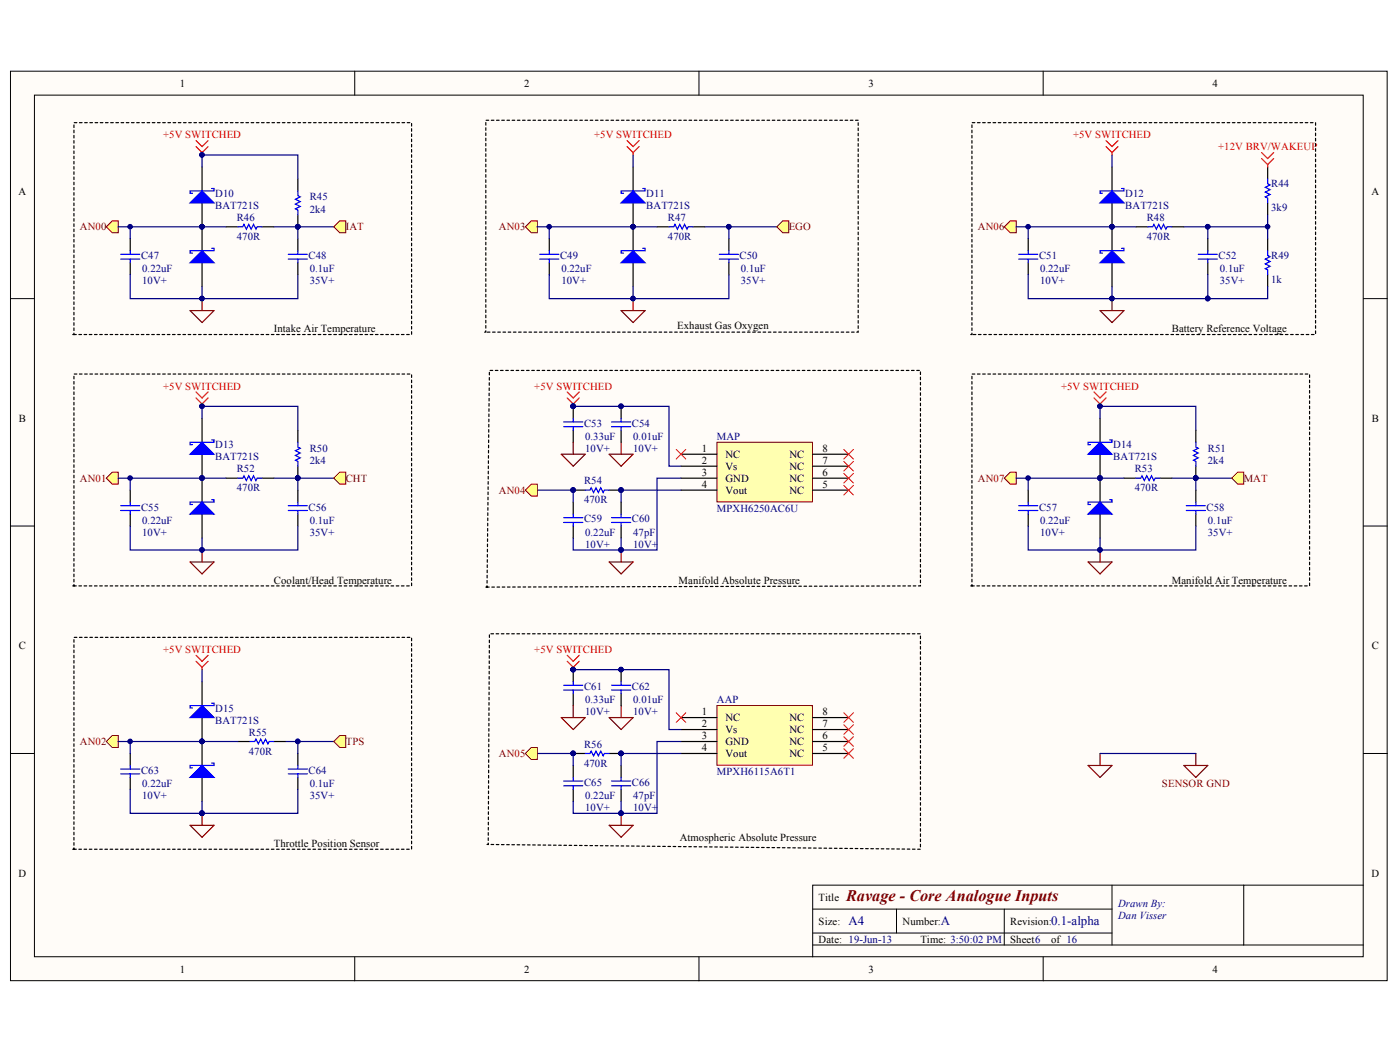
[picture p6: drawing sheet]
<svg xmlns="http://www.w3.org/2000/svg" width="271mm" height="204mm" viewBox="0 0 271 204" stroke-linecap="round" stroke-linejoin="round" font-family="sans-serif">
<defs><g id="words">
<text font-size="3.1" fill="#800000" x="163.8" y="174.3">Ravage - Core Analogue Inputs</text>
<g font-size="2.5" fill="#000080">
<text x="164.2" y="179">A4</text>
<text x="182.1" y="179">A</text>
<text x="203.4" y="179">0.1-alpha</text>
</g>
<g font-size="2.1">
<text x="34.8" y="16.8">1</text>
<text x="101.4" y="16.8">2</text>
<text x="168.1" y="16.8">3</text>
<text x="234.7" y="16.8">4</text>
<text x="3.6" y="37.6">A</text>
<text x="265.4" y="37.6">A</text>
<text x="53" y="64.3">Intake Air Temperature</text>
<text x="131.1" y="63.6">Exhaust Gas Oxygen</text>
<text x="226.8" y="64.3">Battery Reference Voltage</text>
<text x="3.6" y="81.6">B</text>
<text x="265.5" y="81.6">B</text>
<text x="135.9" y="87.4">1</text>
<text x="135.9" y="89.7">2</text>
<text x="140.4" y="88.6">NC</text>
<text x="152.8" y="88.6">NC</text>
<text x="159.1" y="89.7">7</text>
<text x="159.1" y="87.4">8</text>
<text x="135.9" y="92.1">3</text>
<text x="135.9" y="94.4">4</text>
<text x="140.4" y="90.9">Vs</text>
<text x="140.4" y="93.2">GND</text>
<text x="140.4" y="95.5">Vout</text>
<text x="152.8" y="95.5">NC</text>
<text x="152.8" y="93.2">NC</text>
<text x="152.8" y="90.9">NC</text>
<text x="159.1" y="94.4">5</text>
<text x="159.1" y="92.1">6</text>
<text x="53" y="112.9">Coolant/Head Temperature</text>
<text x="131.3" y="112.9">Manifold Absolute Pressure</text>
<text x="226.8" y="112.9">Manifold Air Temperature</text>
<text x="3.6" y="125.6">C</text>
<text x="265.5" y="125.6">C</text>
<text x="135.9" y="138.4">1</text>
<text x="135.9" y="140.7">2</text>
<text x="135.9" y="143">3</text>
<text x="140.4" y="139.5">NC</text>
<text x="140.4" y="141.8">Vs</text>
<text x="152.8" y="141.8">NC</text>
<text x="152.8" y="139.5">NC</text>
<text x="159.1" y="143">6</text>
<text x="159.1" y="140.7">7</text>
<text x="159.1" y="138.4">8</text>
<text x="135.9" y="145.3">4</text>
<text x="140.4" y="144.2">GND</text>
<text x="140.4" y="146.5">Vout</text>
<text x="152.8" y="146.5">NC</text>
<text x="152.8" y="144.2">NC</text>
<text x="159.1" y="145.3">5</text>
<text x="53" y="163.8">Throttle Position Sensor</text>
<text x="131.5" y="162.7">Atmospheric Absolute Pressure</text>
<text x="3.6" y="169.6">D</text>
<text x="265.4" y="169.6">D</text>
<text x="158.4" y="174.3">Title</text>
<text x="158.4" y="178.9">Size:</text>
<text x="174.7" y="178.9">Number:</text>
<text x="195.5" y="178.9">Revision:</text>
<text x="158.4" y="182.4">Date: 19-Jun-13</text>
<text x="178.1" y="182.4">Time: 3:50:02 PM</text>
<text x="195.5" y="182.4">Sheet6</text>
<text x="203.4" y="182.4">of 16</text>
<text x="34.8" y="188.2">1</text>
<text x="101.4" y="188.2">2</text>
<text x="168.1" y="188.2">3</text>
<text x="234.7" y="188.2">4</text>
</g>
<g font-size="2.1" fill="#f00">
<text x="31.6" y="26.7">+5V SWITCHED</text>
<text x="115" y="26.7">+5V SWITCHED</text>
<text x="207.7" y="26.7">+5V SWITCHED</text>
<text x="235.7" y="29.1">+12V BRV/WAKEUP</text>
<text x="31.6" y="75.4">+5V SWITCHED</text>
<text x="103.4" y="75.4">+5V SWITCHED</text>
<text x="205.3" y="75.4">+5V SWITCHED</text>
<text x="31.6" y="126.3">+5V SWITCHED</text>
<text x="103.4" y="126.3">+5V SWITCHED</text>
</g>
<g font-size="2.1" fill="#000080">
<text x="41.6" y="38.1">D10</text>
<text x="41.6" y="40.4">BAT721S</text>
<text x="59.9" y="41.1">2k4</text>
<text x="59.9" y="38.8">R45</text>
<text x="125.1" y="38.1">D11</text>
<text x="125.1" y="40.4">BAT721S</text>
<text x="217.8" y="38.1">D12</text>
<text x="217.8" y="40.4">BAT721S</text>
<text x="246" y="40.9">3k9</text>
<text x="246" y="36.3">R44</text>
<text x="45.8" y="46.4">470R</text>
<text x="45.8" y="42.7">R46</text>
<text x="129.3" y="46.4">470R</text>
<text x="129.3" y="42.7">R47</text>
<text x="221.9" y="46.4">470R</text>
<text x="221.9" y="42.7">R48</text>
<text x="27.3" y="50.2">C47</text>
<text x="27.5" y="52.7">0.22uF</text>
<text x="59.7" y="50.2">C48</text>
<text x="59.9" y="52.7">0.1uF</text>
<text x="108.4" y="50.2">C49</text>
<text x="108.6" y="52.7">0.22uF</text>
<text x="143.1" y="50.2">C50</text>
<text x="143.4" y="52.7">0.1uF</text>
<text x="201.1" y="50.2">C51</text>
<text x="201.3" y="52.7">0.22uF</text>
<text x="235.8" y="50.2">C52</text>
<text x="236.1" y="52.7">0.1uF</text>
<text x="246" y="50.2">R49</text>
<text x="27.5" y="55">10V+</text>
<text x="59.9" y="55">35V+</text>
<text x="108.6" y="55">10V+</text>
<text x="143.4" y="55">35V+</text>
<text x="201.3" y="55">10V+</text>
<text x="236.1" y="55">35V+</text>
<text x="246" y="54.8">1k</text>
<text x="113" y="82.6">C53</text>
<text x="122.3" y="82.6">C54</text>
<text x="41.6" y="86.7">D13</text>
<text x="41.6" y="89">BAT721S</text>
<text x="59.9" y="89.7">2k4</text>
<text x="59.9" y="87.4">R50</text>
<text x="113.2" y="85.1">0.33uF</text>
<text x="113.2" y="87.4">10V+</text>
<text x="122.5" y="85.1">0.01uF</text>
<text x="122.5" y="87.4">10V+</text>
<text x="138.7" y="85.1">MAP</text>
<text x="215.4" y="86.7">D14</text>
<text x="215.4" y="89">BAT721S</text>
<text x="233.7" y="89.7">2k4</text>
<text x="233.7" y="87.4">R51</text>
<text x="45.8" y="95.1">470R</text>
<text x="45.8" y="91.4">R52</text>
<text x="113" y="93.7">R54</text>
<text x="219.6" y="95.1">470R</text>
<text x="219.6" y="91.4">R53</text>
<text x="27.3" y="98.8">C55</text>
<text x="27.5" y="101.3">0.22uF</text>
<text x="59.7" y="98.8">C56</text>
<text x="59.9" y="101.3">0.1uF</text>
<text x="113" y="97.4">470R</text>
<text x="113" y="101.1">C59</text>
<text x="122.3" y="101.1">C60</text>
<text x="138.7" y="99">MPXH6250AC6U</text>
<text x="201.1" y="98.8">C57</text>
<text x="201.3" y="101.3">0.22uF</text>
<text x="233.5" y="98.8">C58</text>
<text x="233.7" y="101.3">0.1uF</text>
<text x="27.5" y="103.6">10V+</text>
<text x="59.9" y="103.6">35V+</text>
<text x="113.2" y="103.6">0.22uF</text>
<text x="113.2" y="105.9">10V+</text>
<text x="122.5" y="103.6">47pF</text>
<text x="122.5" y="105.9">10V+</text>
<text x="201.3" y="103.6">10V+</text>
<text x="233.7" y="103.6">35V+</text>
<text x="41.6" y="137.7">D15</text>
<text x="113" y="133.5">C61</text>
<text x="113.2" y="136.1">0.33uF</text>
<text x="122.3" y="133.5">C62</text>
<text x="122.5" y="136.1">0.01uF</text>
<text x="138.7" y="136.1">AAP</text>
<text x="41.6" y="140">BAT721S</text>
<text x="48.1" y="142.3">R55</text>
<text x="113.2" y="138.4">10V+</text>
<text x="122.5" y="138.4">10V+</text>
<text x="27.3" y="149.7">C63</text>
<text x="48.1" y="146">470R</text>
<text x="59.7" y="149.7">C64</text>
<text x="113" y="148.3">470R</text>
<text x="113" y="144.6">R56</text>
<text x="138.7" y="150">MPXH6115A6T1</text>
<text x="27.5" y="152.2">0.22uF</text>
<text x="27.5" y="154.6">10V+</text>
<text x="59.9" y="152.2">0.1uF</text>
<text x="59.9" y="154.6">35V+</text>
<text x="113" y="152">C65</text>
<text x="113.2" y="154.6">0.22uF</text>
<text x="122.3" y="152">C66</text>
<text x="122.5" y="154.6">47pF</text>
<text x="113.2" y="156.9">10V+</text>
<text x="122.5" y="156.9">10V+</text>
<text x="216.4" y="175.4">Drawn By:</text>
<text x="216.4" y="177.7">Dan Visser</text>
</g>
<g font-size="2.1" fill="#800000">
<text x="15.5" y="44.6">AN00</text>
<text x="66.9" y="44.6">IAT</text>
<text x="96.5" y="44.6">AN03</text>
<text x="152.6" y="44.6">EGO</text>
<text x="189.2" y="44.6">AN06</text>
<text x="15.5" y="93.2">AN01</text>
<text x="66.9" y="93.2">CHT</text>
<text x="96.5" y="95.5">AN04</text>
<text x="189.2" y="93.2">AN07</text>
<text x="240.7" y="93.2">MAT</text>
<text x="15.5" y="144.2">AN02</text>
<text x="66.9" y="144.2">TPS</text>
<text x="96.5" y="146.5">AN05</text>
<text x="224.9" y="152.2">SENSOR GND</text>
</g>
</g></defs>
<g fill="#fffcf8" stroke="#000" stroke-width=".19">
<path d="M2 13.8h266.4v175.9h-266.4z"/>
<path d="M6.7 18.4h257.1v166.7h-257.1z"/>
</g>
<g fill="none" stroke="#000" stroke-width=".19">
<path d="M68.6 13.8v4.6M135.3 13.8v4.6M201.9 13.8v4.6M2 57.8h4.7M263.9 57.8h4.6M2 101.8h4.7M263.9 101.8h4.6M2 145.8h4.7M263.9 145.8h4.6M157.3 175.9h57.9M173.5 175.9v4.6M194.3 175.9v6.9"/>
<path d="M215.2 171.2v11.6M240.7 171.2h-83.4v13.9M263.9 171.2h-23.2v11.6M68.6 185.1v4.7M135.3 185.1v4.7M157.3 182.8h106.6M157.3 180.5h57.9M201.9 185.1v4.7"/>
</g>
<path d="M39.1 57.8v2.3M122.5 57.8v2.3M215.2 57.8v2.3M36.8 60.1h4.6l-2.3 2.3zM120.2 60.1h4.6l-2.3 2.3zM212.9 60.1h4.6l-2.3 2.3zM36.8 108.7h4.6l-2.3 2.3zM39.1 106.4v2.3M210.6 108.7h4.6l-2.3 2.3zM212.9 106.4v2.3M36.8 159.7h4.6l-2.3 2.3zM39.1 157.3v2.4" fill="none" stroke="#800000" stroke-width=".23"/>
<g fill="#000080" stroke="#000080" stroke-width=".19">
<circle cx="39.1" cy="57.7" r=".44"/>
<circle cx="57.6" cy="43.9" r=".44"/>
<circle cx="25.2" cy="43.9" r=".44"/>
<circle cx="39.1" cy="106.4" r=".44"/>
<circle cx="57.6" cy="92.5" r=".44"/>
<circle cx="25.2" cy="92.5" r=".44"/>
<circle cx="39.1" cy="157.3" r=".44"/>
<circle cx="25.2" cy="143.4" r=".44"/>
<circle cx="57.6" cy="143.4" r=".44"/>
<circle cx="122.5" cy="57.7" r=".44"/>
<circle cx="106.3" cy="43.9" r=".44"/>
<circle cx="141" cy="43.9" r=".44"/>
<circle cx="215.2" cy="57.7" r=".44"/>
<circle cx="199" cy="43.9" r=".44"/>
<circle cx="233.7" cy="43.9" r=".44"/>
<circle cx="245.3" cy="43.9" r=".44"/>
<circle cx="233.7" cy="57.7" r=".44"/>
<circle cx="212.9" cy="106.4" r=".44"/>
<circle cx="231.4" cy="92.5" r=".44"/>
<circle cx="199" cy="92.5" r=".44"/>
<circle cx="39.1" cy="30" r=".44"/>
<circle cx="39.1" cy="78.6" r=".44"/>
<circle cx="110.9" cy="78.6" r=".44"/>
<circle cx="212.9" cy="78.6" r=".44"/>
</g>
<g fill="none" stroke="#000" stroke-width=".23">
<path d="M57.6 34.6v2.3M245.3 32.3v2.3M245.3 39.2v2.4M25.2 46.2v2.3M25.2 50.8v2.3M43.7 43.9h2.4M50.7 43.9h2.3M57.6 41.6v2.3M57.6 46.2v2.3M57.6 50.8v2.3M106.3 46.2v2.3M106.3 50.8v2.3"/>
<path d="M127.2 43.9h2.3M134.1 43.9h2.3M141.1 46.2v2.3M141.1 50.8v2.3M199 46.2v2.3M199 50.8v2.3M219.8 43.9h2.4M226.8 43.9h2.3M233.7 46.2v2.3M233.7 50.8v2.3M245.3 46.2v2.3M245.3 53.1v2.4"/>
<path d="M25.2 94.8v2.3M25.2 99.5v2.3M43.7 92.5h2.4M50.7 92.5h2.3M57.6 83.2v2.4M57.6 90.2v2.3M57.6 94.8v2.3M57.6 99.5v2.3M199 94.8v2.3M199 99.5v2.3M217.5 92.5h2.3M224.5 92.5h2.3"/>
<path d="M231.4 83.2v2.4M231.4 90.2v2.3M231.4 94.8v2.3M231.4 99.5v2.3M25.2 145.8v2.3M25.2 150.4v2.3M46.1 143.5h2.3M53 143.5h2.3M57.6 145.8v2.3M57.6 150.4v2.3"/>
</g>
<g fill="none" stroke="#00f" stroke-width=".23">
<path d="M57.6 36.9v1l.5 .2-.9 .5 .9 .4-.9 .5 .9 .4-.9 .5 .4 .2v1M245.3 34.6v.9l.5 .3-.9 .4 .9 .5-.9 .5 .9 .4-.9 .5 .4 .2v.9M23.3 49.2h3.8M23.3 50.1h3.8M25.2 48.5v.7M25.2 50.1v.7M46.1 43.9h.9l.2-.5 .5 .9 .4-.9 .5 .9 .5-.9 .4 .9 .3-.4h.9M55.8 49.2h3.7M55.8 50.1h3.7M57.6 48.5v.7M57.6 50.1v.7M104.4 49.2h3.8"/>
<path d="M104.4 50.1h3.8M106.3 48.5v.7M106.3 50.1v.7M129.5 43.9h.9l.2-.5 .5 .9 .5-.9 .4 .9 .5-.9 .4 .9 .3-.4h.9M139.2 49.2h3.7M139.2 50.1h3.7M141.1 48.5v.7M141.1 50.1v.7M197.1 49.2h3.7M197.1 50.1h3.7M199 48.5v.7M199 50.1v.7"/>
<path d="M222.2 43.9h.9l.2-.5 .5 .9 .4-.9 .5 .9 .5-.9 .4 .9 .3-.4h.9M231.9 49.2h3.7M231.9 50.1h3.7M233.7 48.5v.7M233.7 50.1v.7M245.3 48.5v.9l.5 .3-.9 .4 .9 .5-.9 .5 .9 .4-.9 .5 .4 .2v.9M23.3 97.8h3.8M23.3 98.8h3.8M25.2 97.1v.7M25.2 98.8v.7M46.1 92.5h.9l.2-.5 .5 1 .4-1 .5 1 .5-1 .4 1 .3-.5h.9M55.8 97.8h3.7"/>
<path d="M55.8 98.8h3.7M57.6 85.6v.9l.5 .2-.9 .5 .9 .4-.9 .5 .9 .5-.9 .4 .4 .3v.9M57.6 97.1v.7M57.6 98.8v.7M197.1 97.8h3.7M197.1 98.8h3.7M199 97.1v.7M199 98.8v.7M219.8 92.5h1l.2-.5 .5 1 .4-1 .5 1 .4-1 .5 1 .2-.5h1M229.6 97.8h3.7M229.6 98.8h3.7M231.4 85.6v.9l.5 .2-.9 .5 .9 .4-.9 .5 .9 .5-.9 .4 .4 .3v.9"/>
<path d="M231.4 97.1v.7M231.4 98.8v.7M23.3 148.8h3.8M23.3 149.7h3.8M25.2 148.1v.7M25.2 149.7v.7M48.4 143.5h.9l.2-.5 .5 .9 .5-.9 .4 .9 .5-.9 .4 .9 .3-.4h.9M55.8 148.8h3.7M55.8 149.7h3.7M57.6 148.1v.7M57.6 149.7v.7"/>
</g>
<g fill="none" stroke="#000080" stroke-width=".23">
<path d="M25.2 53.1v4.7h32.4v-4.7M25.2 43.9v2.3M53 43.9h4.6M64.6 43.9h-7v2.3M106.3 53.1v4.7h34.8v-4.7M106.3 43.9v2.3M136.4 43.9h4.7v2.3M141.1 43.9h9.2M199 43.9v2.3M229.1 43.9h4.6v2.3M233.7 43.9h11.6M245.3 55.5v2.3h-11.6"/>
<path d="M245.3 41.6v4.6M25.2 92.5v2.3M53 92.5h4.6M64.6 92.5h-7v2.3M199 92.5v2.3M226.8 92.5h4.6M238.4 92.5h-7v2.3M25.2 101.8v4.6h32.4v-4.6M199 101.8v4.6h32.4v-4.6M25.2 143.5v2.3M55.3 143.5h2.3v2.3M57.6 143.5h7"/>
</g>
<g fill="none" stroke="#f00" stroke-width=".23">
<path d="M37.9 27.2l1.2 1.2 1.2-1.2M37.9 28.4l1.2 1.1M39.1 29.5v.5M40.3 28.4l-1.2 1.1M121.4 27.2l1.1 1.2 1.2-1.2M121.4 28.4l1.1 1.1M122.5 29.5v.5M123.7 28.4l-1.2 1.1M214 27.2l1.2 1.2 1.2-1.2M214 28.4l1.2 1.1M215.2 29.5v.5M216.4 28.4l-1.2 1.1"/>
<path d="M244.2 29.5l1.1 1.2 1.2-1.2M244.2 30.7l1.1 1.1M245.3 31.8v.5M246.5 30.7l-1.2 1.1M37.9 75.8l1.2 1.2 1.2-1.2M37.9 77l1.2 1.1M39.1 78.1v.5M40.3 77l-1.2 1.1M109.8 75.8l1.1 1.2 1.2-1.2M109.8 77l1.1 1.1M110.9 78.1v.5M112.1 77l-1.2 1.1"/>
<path d="M211.7 75.8l1.2 1.2 1.1-1.2M211.7 77l1.2 1.1M212.9 78.1v.5M214 77l-1.1 1.1M37.9 126.8l1.2 1.1 1.2-1.1M37.9 127.9l1.2 1.2M39.1 129.1v.5M40.3 127.9l-1.2 1.2"/>
</g>
<path d="M138.7 85.6h18.5v11.5h-18.5z" fill="#ffffb0" stroke="#800000" stroke-width=".19"/>
<path d="M131.8 87.9h6.9M131.8 90.2h6.9M131.8 92.5h6.9M131.8 94.8h6.9M157.3 87.9h6.9M157.3 90.2h6.9M157.3 92.5h6.9M157.3 94.8h6.9M120.2 148.1v2.3M120.2 152.7v2.3" fill="none" stroke="#000" stroke-width=".23"/>
<path d="M118.3 151.1h3.8M118.3 152h3.8M120.2 150.4v.7M120.2 152v.7" fill="none" stroke="#00f" stroke-width=".23"/>
<path d="M117.9 159.7h4.6l-2.3 2.3zM120.2 157.3v2.4" fill="none" stroke="#800000" stroke-width=".23"/>
<g fill="#000080" stroke="#000080" stroke-width=".19">
<circle cx="120.2" cy="157.3" r=".44"/>
<circle cx="110.9" cy="129.5" r=".44"/>
</g>
<path d="M109.8 126.8l1.1 1.1 1.2-1.1M109.8 127.9l1.1 1.2M110.9 129.1v.5M112.1 127.9l-1.2 1.2" fill="none" stroke="#f00" stroke-width=".23"/>
<path d="M138.7 136.5h18.5v11.5h-18.5z" fill="#ffffb0" stroke="#800000" stroke-width=".19"/>
<g fill="none" stroke="#000" stroke-width=".23">
<path d="M110.9 97.1v2.4M110.9 94.8h2.3M117.9 94.8h2.3M120.2 97.1v2.4M110.9 101.8v2.3M120.2 101.8v2.3M131.8 138.8h6.9M157.3 138.8h6.9M110.9 145.8h2.3M110.9 148.1v2.3M110.9 152.7v2.3M117.9 145.8h2.3"/>
<path d="M131.8 141.1h6.9M131.8 143.5h6.9M131.8 145.8h6.9M157.3 141.1h6.9M157.3 143.5h6.9M157.3 145.8h6.9"/>
</g>
<g fill="#000080" stroke="#000080" stroke-width=".19">
<circle cx="120.2" cy="145.7" r=".44"/>
<circle cx="110.9" cy="145.7" r=".44"/>
<circle cx="120.2" cy="157.3" r=".44"/>
<circle cx="120.2" cy="106.4" r=".44"/>
<circle cx="120.2" cy="94.8" r=".44"/>
<circle cx="110.9" cy="94.8" r=".44"/>
</g>
<g fill="none" stroke="#00f" stroke-width=".23">
<path d="M110.9 99.5v.6M113.2 94.8h1l.2-.4 .5 .9 .4-.9 .5 .9 .5-.9 .4 .9 .3-.5h.9M120.2 99.5v.6M109.1 100.1h3.7M109.1 101.1h3.7M110.9 101.1v.7M118.3 100.1h3.8M118.3 101.1h3.8M120.2 101.1v.7M109.1 151.1h3.7M109.1 152h3.7M110.9 150.4v.7"/>
<path d="M110.9 152v.7M113.2 145.8h1l.2-.5 .5 .9 .4-.9 .5 .9 .5-.9 .4 .9 .3-.4h.9"/>
</g>
<path d="M104 94.8h6.9v2.3M110.9 104.1v2.3h9.3v-2.3M104 145.8h6.9v2.3M110.9 155v2.3h9.3" fill="none" stroke="#000080" stroke-width=".23"/>
<path d="M117.9 108.7h4.6l-2.3 2.3zM120.2 106.4v2.3" fill="none" stroke="#800000" stroke-width=".23"/>
<g fill="#ffff80" stroke="#800000" stroke-width=".19">
<path d="M20.6 43.9l1.1-1.2h1.2v2.3h-1.2z" fill-rule="evenodd"/>
<path d="M20.6 92.5l1.1-1.2h1.2v2.4h-1.2z" fill-rule="evenodd"/>
<path d="M20.6 143.5l1.1-1.2h1.2v2.3h-1.2z" fill-rule="evenodd"/>
<path d="M101.7 43.9l1.1-1.2h1.2v2.3h-1.2z" fill-rule="evenodd"/>
<path d="M101.7 94.8l1.1-1.1h1.2v2.3h-1.2z" fill-rule="evenodd"/>
</g>
<path d="M130.9 86.9l1.8 1.9M132.7 86.9l-1.8 1.9M163.3 86.9l1.9 1.9M163.3 89.3l1.9 1.8M163.3 91.6l1.9 1.8M163.3 93.9l1.9 1.8M165.2 86.9l-1.9 1.9M165.2 89.3l-1.9 1.8M165.2 91.6l-1.9 1.8M165.2 93.9l-1.9 1.8" fill="none" stroke="#f00" stroke-width=".19"/>
<g fill="#ffff80" stroke="#800000" stroke-width=".19">
<path d="M150.3 43.9l1.2-1.2h1.1v2.3h-1.1z" fill-rule="evenodd"/>
<path d="M64.6 143.5l1.1-1.2h1.2v2.3h-1.2z" fill-rule="evenodd"/>
<path d="M64.6 92.5l1.1-1.2h1.2v2.4h-1.2z" fill-rule="evenodd"/>
<path d="M64.6 43.9l1.1-1.2h1.2v2.3h-1.2z" fill-rule="evenodd"/>
</g>
<path d="M130.9 137.9l1.8 1.8M132.7 137.9l-1.8 1.8M163.3 137.9l1.9 1.8M165.2 137.9l-1.9 1.8M163.3 140.2l1.9 1.9M163.3 142.5l1.9 1.9M163.3 144.8l1.9 1.9M165.2 140.2l-1.9 1.9M165.2 142.5l-1.9 1.9M165.2 144.8l-1.9 1.9" fill="none" stroke="#f00" stroke-width=".19"/>
<g fill="#ffff80" stroke="#800000" stroke-width=".19">
<path d="M101.7 145.8l1.1-1.2h1.2v2.3h-1.2z" fill-rule="evenodd"/>
<path d="M194.3 43.9l1.2-1.2h1.2v2.3h-1.2z" fill-rule="evenodd"/>
<path d="M194.3 92.5l1.2-1.2h1.2v2.4h-1.2z" fill-rule="evenodd"/>
<path d="M238.4 92.5l1.1-1.2h1.2v2.4h-1.2z" fill-rule="evenodd"/>
</g>
<path d="M14.1 64.7h.2v-41h65.4v41h-65.4M93.8 64.3h.2v-41h72.1v41h-72.1M187.9 64.7h.2v-41h66.5v41h-66.5M14.1 113.3h.2v-40.9h65.4v40.9h-65.4M94 113.6h.2l.5-41.9h83.4v41.6l-83.9 .3M187.9 113.3h.2v-40.9h65.3v40.9h-65.3M14.1 164.3h.2v-41h65.4v41h-65.4M94.2 163.4h.3l.2-40.8h83.4v41.7l-83.6-.9" fill="none" stroke="#000" stroke-width=".23" stroke-dasharray=".5 .5"/>
<g fill="none" stroke="#000" stroke-width=".23">
<path d="M39.1 32.3v4.6M39.1 39.2v9.3M122.5 32.3v4.6M122.5 39.2v9.3M215.2 32.3v4.6M215.2 39.2v9.3M39.1 50.8v4.7M122.5 50.8v4.7M215.2 50.8v4.7M110.9 78.6v2.3M120.2 78.6v2.3M39.1 80.9v4.7"/>
<path d="M39.1 87.9v9.2M39.1 99.5v4.6M110.9 83.2v2.4M120.2 83.2v2.4M212.9 80.9v4.7M212.9 87.9v9.2M212.9 99.5v4.6M39.1 131.9v4.6M39.1 138.8v9.3M110.9 129.6v2.3M110.9 134.2v2.3M120.2 129.6v2.3"/>
<path d="M120.2 134.2v2.3M39.1 150.4v4.6"/>
</g>
<g fill="#000080" stroke="#000080" stroke-width=".19">
<circle cx="110.9" cy="129.5" r=".44"/>
<circle cx="120.2" cy="145.7" r=".44"/>
<circle cx="120.2" cy="157.3" r=".44"/>
<circle cx="120.2" cy="106.4" r=".44"/>
<circle cx="120.2" cy="94.8" r=".44"/>
<circle cx="110.9" cy="78.6" r=".44"/>
<circle cx="120.2" cy="129.5" r=".44"/>
<circle cx="120.2" cy="78.6" r=".44"/>
<circle cx="39.1" cy="43.9" r=".44"/>
<circle cx="39.1" cy="30" r=".44"/>
<circle cx="39.1" cy="57.7" r=".44"/>
<circle cx="39.1" cy="92.5" r=".44"/>
<circle cx="39.1" cy="78.6" r=".44"/>
<circle cx="39.1" cy="106.4" r=".44"/>
<circle cx="39.1" cy="143.4" r=".44"/>
<circle cx="39.1" cy="157.3" r=".44"/>
<circle cx="122.5" cy="43.9" r=".44"/>
<circle cx="122.5" cy="57.7" r=".44"/>
<circle cx="215.2" cy="43.9" r=".44"/>
<circle cx="233.7" cy="57.7" r=".44"/>
<circle cx="215.2" cy="57.7" r=".44"/>
<circle cx="212.9" cy="92.5" r=".44"/>
<circle cx="212.9" cy="78.6" r=".44"/>
<circle cx="212.9" cy="106.4" r=".44"/>
</g>
<g fill="none" stroke="#00f" stroke-width=".23">
<path d="M41 36.5h.4v.4h-4.6v.5h.4M124.4 36.5h.4v.4h-4.6v.5h.5M217.1 36.5h.4v.4h-4.6v.5h.4M41 48h.4v.5h-4.6v.5h.4M124.4 48h.4v.5h-4.6v.5h.5M217.1 48h.4v.5h-4.6v.5h.4M41 85.1h.4v.5h-4.6v.4h.4M41 96.7h.4v.4h-4.6v.5h.4M109.1 81.6h3.7M109.1 82.5h3.7M110.9 80.9v.7M110.9 82.5v.7"/>
<path d="M118.3 81.6h3.8M118.3 82.5h3.8M120.2 80.9v.7M120.2 82.5v.7M214.7 85.1h.5v.5h-4.6v.4h.4M214.7 96.7h.5v.4h-4.6v.5h.4M41 136h.4v.5h-4.6v.5h.4M109.1 132.6h3.7M109.1 133.5h3.7M110.9 131.9v.7M110.9 133.5v.7M118.3 132.6h3.8"/>
<path d="M118.3 133.5h3.8M120.2 131.9v.7M120.2 133.5v.7M41 147.6h.4v.5h-4.6v.4h.4"/>
</g>
<path d="M108.6 87.9h4.6l-2.3 2.3zM110.9 85.6v2.3M117.9 87.9h4.6l-2.3 2.3zM120.2 85.6v2.3M108.6 138.8h4.6l-2.3 2.3zM110.9 136.5v2.3M117.9 138.8h4.6l-2.3 2.3zM120.2 136.5v2.3M210.6 148.1h4.6l-2.3 2.3zM212.9 145.8v2.3M229.1 148.1h4.6l-2.3 2.3zM231.4 145.8v2.3" fill="none" stroke="#800000" stroke-width=".23"/>
<g fill="none" stroke="#000080" stroke-width=".23">
<path d="M39.1 32.3v-2.3h18.5v4.6M122.5 30v2.3M215.2 30v2.3M22.9 43.9h20.8M39.1 55.5v2.3M104 43.9h23.2M122.5 55.5v2.3M196.7 43.9h23.1M199 53.1v4.7h34.7v-4.7M215.2 55.5v2.3M110.9 78.6h18.6v11.6h2.3M22.9 92.5h20.8"/>
<path d="M39.1 80.9v-2.3h18.5v4.6M131.8 92.5h-4.6v13.9h-7M131.8 94.8h-11.6v2.3M196.7 92.5h20.8M212.9 80.9v-2.3h18.5v4.6M39.1 104.1v2.3M212.9 104.1v2.3M39.1 129.6v2.3M110.9 129.6h18.6v11.5h2.3M22.9 143.5h23.2M25.2 152.7v4.6h13.9M39.1 155v2.3"/>
<path d="M57.6 152.7v4.6h-18.5M131.8 145.8h-11.6v2.3M131.8 143.5h-4.6v13.8h-7v-2.3M212.9 145.8h18.5"/>
</g>
<g fill="#00f" stroke="#00f" stroke-width=".23">
<path d="M36.8 39.2l2.3-2.3 2.3 2.3z"/>
<path d="M36.8 50.8l2.3-2.3 2.3 2.3z"/>
<path d="M36.8 87.9l2.3-2.3 2.3 2.3z"/>
<path d="M36.8 99.5l2.3-2.4 2.3 2.4z"/>
<path d="M36.8 138.8l2.3-2.3 2.3 2.3z"/>
<path d="M36.8 150.4l2.3-2.3 2.3 2.3z"/>
<path d="M120.2 39.2l2.3-2.3 2.3 2.3z"/>
<path d="M120.2 50.8l2.3-2.3 2.3 2.3z"/>
<path d="M212.9 39.2l2.3-2.3 2.3 2.3z"/>
<path d="M212.9 50.8l2.3-2.3 2.3 2.3z"/>
<path d="M210.6 87.9l2.3-2.3 2.3 2.3z"/>
<path d="M210.6 99.5l2.3-2.4 2.3 2.4z"/>
</g>
<use href="#words"/>
</svg>
